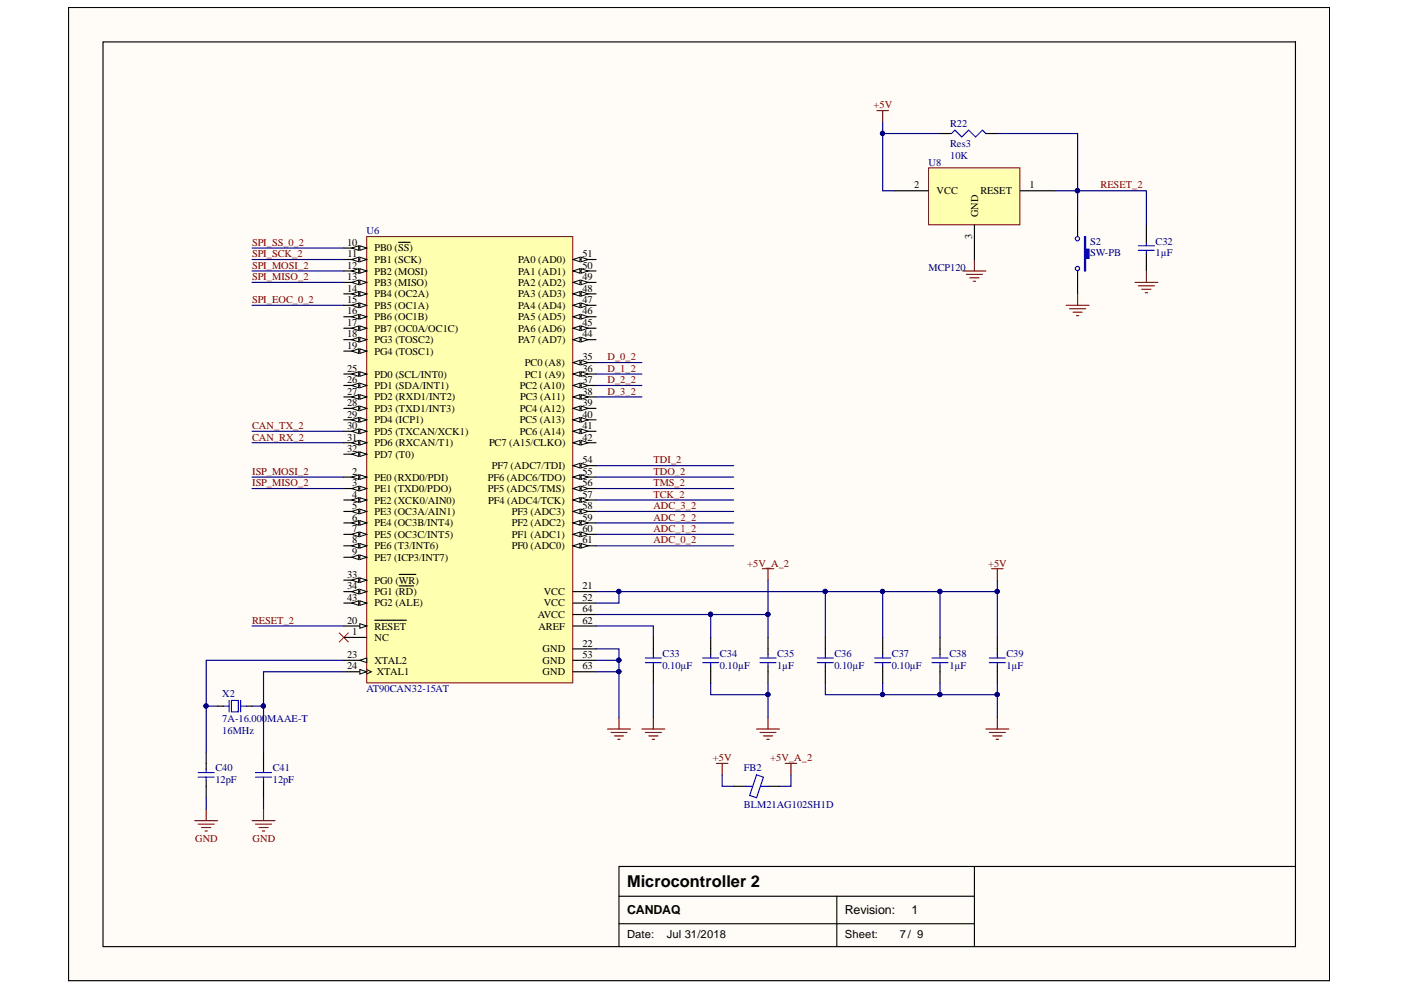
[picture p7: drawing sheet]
<svg xmlns="http://www.w3.org/2000/svg" width="297mm" height="210mm" viewBox="0 0 297 210" stroke-linecap="round" stroke-linejoin="round" font-family="sans-serif">
<defs><g id="words">
<text font-size="3.5" x="132.9" y="188.1">Microcontroller 2</text>
<g font-size="2.6">
<text x="132.9" y="193.9">CANDAQ</text>
<text x="179.1" y="193.9">Revision:</text>
<text x="193.2" y="193.9">1</text>
</g>
<g font-size="2.4">
<text x="132.9" y="199">Date:</text>
<text x="141.4" y="199">Jul 31/2018</text>
<text x="179.1" y="199">Sheet:</text>
<text x="190.8" y="199">7/ 9</text>
</g>
<g font-size="2.2" fill="#800000">
<text x="185.2" y="23">+5V</text>
<text x="233.3" y="40">RESET_2</text>
<text x="53.4" y="52.1">SPI_SS_0_2</text>
<text x="53.4" y="54.6">SPI_SCK_2</text>
<text x="53.4" y="56.9">SPI_MOSI_2</text>
<text x="53.4" y="59.4">SPI_MISO_2</text>
<text x="53.4" y="64.3">SPI_EOC_0_2</text>
<text x="128.8" y="76.4">D_0_2</text>
<text x="128.8" y="78.8">D_1_2</text>
<text x="128.8" y="81.3">D_2_2</text>
<text x="128.8" y="83.7">D_3_2</text>
<text x="53.4" y="93.4">CAN_RX_2</text>
<text x="53.4" y="91">CAN_TX_2</text>
<text x="53.4" y="100.7">ISP_MOSI_2</text>
<text x="138.5" y="98.2">TDI_2</text>
<text x="138.5" y="100.7">TDO_2</text>
<text x="53.4" y="103.1">ISP_MISO_2</text>
<text x="138.5" y="103.1">TMS_2</text>
<text x="138.5" y="105.5">TCK_2</text>
<text x="138.5" y="108">ADC_3_2</text>
<text x="138.5" y="110.4">ADC_2_2</text>
<text x="138.5" y="112.9">ADC_1_2</text>
<text x="138.5" y="115.2">ADC_0_2</text>
<text x="158.4" y="120.1">+5V_A_2</text>
<text x="209.5" y="120.1">+5V</text>
<text x="53.4" y="132.2">RESET_2</text>
<text x="151.1" y="161.4">+5V</text>
<text x="163.3" y="161.4">+5V_A_2</text>
<text x="41.4" y="178.4">GND</text>
<text x="53.5" y="178.4">GND</text>
</g>
<g font-size="2.2" fill="#000080">
<text x="201.4" y="26.9">R22</text>
<text x="196.9" y="35.1">U8</text>
<text x="201.4" y="33.7">10K</text>
<text x="201.4" y="31.3">Res3</text>
<text x="77.7" y="49.7">U6</text>
<text x="231.1" y="51.9">S2</text>
<text x="245" y="51.9">C32</text>
<text x="196.9" y="57.4">MCP120</text>
<text x="231.1" y="54.3">SW-PB</text>
<text x="245" y="54.3">1µF</text>
<text x="140.5" y="141.8">0.10µF</text>
<text x="140.5" y="139.3">C33</text>
<text x="152.7" y="141.8">0.10µF</text>
<text x="152.7" y="139.3">C34</text>
<text x="164.7" y="141.8">1µF</text>
<text x="164.7" y="139.3">C35</text>
<text x="176.9" y="141.8">0.10µF</text>
<text x="176.9" y="139.3">C36</text>
<text x="189.1" y="141.8">0.10µF</text>
<text x="189.1" y="139.3">C37</text>
<text x="201.3" y="141.8">1µF</text>
<text x="201.3" y="139.3">C38</text>
<text x="213.4" y="141.8">1µF</text>
<text x="213.4" y="139.3">C39</text>
<text x="47.1" y="147.8">X2</text>
<text x="77.7" y="146.8">AT90CAN32-15AT</text>
<text x="47.1" y="155.5">16MHz</text>
<text x="47.1" y="153.2">7A-16.000MAAE-T</text>
<text x="45.7" y="166">12pF</text>
<text x="45.7" y="163.6">C40</text>
<text x="57.8" y="166">12pF</text>
<text x="57.8" y="163.6">C41</text>
<text x="157.7" y="163.6">FB2</text>
<text x="157.7" y="171.3">BLM21AG102SH1D</text>
</g>
<g font-size="2.2">
<text x="193.8" y="40">2</text>
<text x="198.6" y="41.2">VCC</text>
<text x="207.9" y="41.2">RESET</text>
<text x="218.3" y="40">1</text>
<text x="207.4" y="46" transform="rotate(-90 207.4 46)">GND</text>
<text x="73.6" y="52.1">10</text>
<text x="79.4" y="53.3">PB0 (SS)</text>
<text x="206.1" y="50.8" transform="rotate(-90 206.1 50.8)">3</text>
<text x="73.6" y="56.9">12</text>
<text x="73.6" y="59.4">13</text>
<text x="73.7" y="54.6">11</text>
<text x="79.4" y="55.8">PB1 (SCK)</text>
<text x="79.4" y="58.2">PB2 (MOSI)</text>
<text x="109.9" y="55.8">PA0 (AD0)</text>
<text x="109.9" y="58.2">PA1 (AD1)</text>
<text x="123.5" y="54.6">51</text>
<text x="123.5" y="56.9">50</text>
<text x="123.5" y="59.4">49</text>
<text x="73.6" y="61.8">14</text>
<text x="73.6" y="64.3">15</text>
<text x="79.4" y="60.7">PB3 (MISO)</text>
<text x="79.4" y="63">PB4 (OC2A)</text>
<text x="79.4" y="65.5">PB5 (OC1A)</text>
<text x="109.9" y="60.7">PA2 (AD2)</text>
<text x="109.9" y="63">PA3 (AD3)</text>
<text x="109.9" y="65.5">PA4 (AD4)</text>
<text x="123.5" y="61.8">48</text>
<text x="123.5" y="64.3">47</text>
<text x="73.6" y="66.6">16</text>
<text x="73.6" y="69.1">17</text>
<text x="73.6" y="71.5">18</text>
<text x="79.4" y="67.9">PB6 (OC1B)</text>
<text x="79.4" y="70.4">PB7 (OC0A/OC1C)</text>
<text x="109.9" y="67.9">PA5 (AD5)</text>
<text x="109.9" y="70.4">PA6 (AD6)</text>
<text x="123.5" y="66.6">46</text>
<text x="123.5" y="69.1">45</text>
<text x="123.5" y="71.5">44</text>
<text x="73.6" y="74">19</text>
<text x="79.4" y="72.7">PG3 (TOSC2)</text>
<text x="79.4" y="75.2">PG4 (TOSC1)</text>
<text x="109.9" y="72.7">PA7 (AD7)</text>
<text x="111.3" y="77.6">PC0 (A8)</text>
<text x="123.5" y="76.4">35</text>
<text x="73.6" y="78.8">25</text>
<text x="73.6" y="81.3">26</text>
<text x="73.6" y="83.7">27</text>
<text x="79.4" y="80.1">PD0 (SCL/INT0)</text>
<text x="79.4" y="82.4">PD1 (SDA/INT1)</text>
<text x="110.2" y="82.4">PC2 (A10)</text>
<text x="111.3" y="80.1">PC1 (A9)</text>
<text x="123.5" y="78.8">36</text>
<text x="123.5" y="81.3">37</text>
<text x="123.5" y="83.7">38</text>
<text x="73.6" y="86.1">28</text>
<text x="73.6" y="88.5">29</text>
<text x="79.4" y="84.9">PD2 (RXD1/INT2)</text>
<text x="79.4" y="87.3">PD3 (TXD1/INT3)</text>
<text x="79.4" y="89.7">PD4 (ICP1)</text>
<text x="110.2" y="87.3">PC4 (A12)</text>
<text x="110.2" y="89.7">PC5 (A13)</text>
<text x="110.3" y="84.9">PC3 (A11)</text>
<text x="123.5" y="86.1">39</text>
<text x="123.5" y="88.5">40</text>
<text x="73.6" y="91">30</text>
<text x="73.6" y="93.4">31</text>
<text x="73.6" y="95.8">32</text>
<text x="79.4" y="92.2">PD5 (TXCAN/XCK1)</text>
<text x="79.4" y="94.6">PD6 (RXCAN/T1)</text>
<text x="103.7" y="94.6">PC7 (A15/CLKO)</text>
<text x="110.2" y="92.2">PC6 (A14)</text>
<text x="123.5" y="91">41</text>
<text x="123.5" y="93.4">42</text>
<text x="74.7" y="100.7">2</text>
<text x="79.4" y="97.1">PD7 (T0)</text>
<text x="79.4" y="101.9">PE0 (RXD0/PDI)</text>
<text x="103.4" y="101.9">PF6 (ADC6/TDO)</text>
<text x="104.3" y="99.4">PF7 (ADC7/TDI)</text>
<text x="123.5" y="100.7">55</text>
<text x="123.5" y="98.2">54</text>
<text x="74.7" y="103.1">3</text>
<text x="74.7" y="105.5">4</text>
<text x="74.7" y="108">5</text>
<text x="79.4" y="104.3">PE1 (TXD0/PDO)</text>
<text x="79.4" y="106.8">PE2 (XCK0/AIN0)</text>
<text x="103.4" y="104.3">PF5 (ADC5/TMS)</text>
<text x="103.5" y="106.8">PF4 (ADC4/TCK)</text>
<text x="123.5" y="108">58</text>
<text x="123.5" y="105.5">57</text>
<text x="123.5" y="103.1">56</text>
<text x="74.7" y="110.4">6</text>
<text x="74.7" y="112.9">7</text>
<text x="79.4" y="109.1">PE3 (OC3A/AIN1)</text>
<text x="79.4" y="111.6">PE4 (OC3B/INT4)</text>
<text x="108.5" y="111.6">PF2 (ADC2)</text>
<text x="108.5" y="109.1">PF3 (ADC3)</text>
<text x="123.5" y="112.9">60</text>
<text x="123.5" y="110.4">59</text>
<text x="74.7" y="115.2">8</text>
<text x="74.7" y="117.7">9</text>
<text x="79.4" y="114">PE5 (OC3C/INT5)</text>
<text x="79.4" y="116.5">PE6 (T3/INT6)</text>
<text x="79.4" y="118.9">PE7 (ICP3/INT7)</text>
<text x="108.5" y="116.5">PF0 (ADC0)</text>
<text x="108.5" y="114">PF1 (ADC1)</text>
<text x="123.5" y="115.2">61</text>
<text x="73.6" y="122.5">33</text>
<text x="73.6" y="124.9">34</text>
<text x="79.4" y="123.8">PG0 (WR)</text>
<text x="123.5" y="124.9">21</text>
<text x="73.6" y="127.4">43</text>
<text x="79.4" y="126.2">PG1 (RD)</text>
<text x="79.4" y="128.6">PG2 (ALE)</text>
<text x="114" y="131">AVCC</text>
<text x="115.3" y="126.2">VCC</text>
<text x="115.3" y="128.6">VCC</text>
<text x="123.5" y="129.8">64</text>
<text x="123.5" y="127.4">52</text>
<text x="73.6" y="132.2">20</text>
<text x="74.7" y="134.7">1</text>
<text x="79.4" y="135.9">NC</text>
<text x="79.4" y="133.5">RESET</text>
<text x="114.2" y="133.5">AREF</text>
<text x="123.5" y="132.2">62</text>
<text x="123.5" y="137.1">22</text>
<text x="73.6" y="141.9">24</text>
<text x="73.6" y="139.6">23</text>
<text x="79.4" y="140.7">XTAL2</text>
<text x="79.9" y="143.2">XTAL1</text>
<text x="115" y="138.3">GND</text>
<text x="115" y="140.7">GND</text>
<text x="115" y="143.2">GND</text>
<text x="123.5" y="139.6">53</text>
<text x="123.5" y="141.9">63</text>
</g>
</g></defs>
<path d="M14.5 1.6h267.4v206.3h-267.4z" fill="#fffcf8" stroke="#000" stroke-width=".21"/>
<path d="M21.8 8.9h252.9v191.8h-252.9zM46.1 149.7h1.3M52.2 149.7h1.2M131.2 190h75.4M131.2 195.9h75.4M177.4 190v10.7M206.6 183.7v17M274.7 183.7h-143.5v17" fill="none" stroke="#000" stroke-width=".24"/>
<path d="M71.9 134.2l2 1.9M73.9 134.2l-2 1.9" fill="none" stroke="#f00" stroke-width=".21"/>
<g fill="none" stroke="#800000" stroke-width=".24">
<path d="M161.6 120.6h2.5M162.8 120.6v2.4M210.2 120.6h2.5M211.5 120.6v2.4M128.8 154.6h4.9M129.5 155.3h3.4M130.3 156h1.9M131 156.8h.5M131.2 152.1v2.5M136.1 154.6h4.9M136.8 155.3h3.4M137.6 156h1.9"/>
<path d="M138.3 156.8h.5M138.5 152.1v2.5M160.4 154.6h4.9M161.1 155.3h3.4M161.9 156h1.9M162.6 156.8h.5M162.8 152.1v2.5M209 154.6h4.9M209.8 155.3h3.4M210.5 156h1.9M211.2 156.8h.5M211.5 152.1v2.5"/>
</g>
<path d="M47.4 149.7h1.2M48.6 148.5v2.4M49.1 148.5h1.4v2.4h-1.4zM51 149.7h1.2M51 148.5v2.4" fill="none" stroke="#00f" stroke-width=".24"/>
<path d="M77.8 50.2h43.6v94.6h-43.6z" fill="#ffffb0" stroke="#800000" stroke-width=".21"/>
<path d="M121.5 55h4.9M72.9 135.1h4.9M121.5 132.7h4.9M121.5 130.3h4.9M121.5 137.6h4.9M121.5 140h4.9M121.5 142.4h4.9" fill="none" stroke="#000" stroke-width=".24"/>
<path d="M121.5 55l1.5-.5v1z" fill="#fffcf8"/>
<path d="M121.5 55l1.5-.5v1z" fill="none" stroke="#000" stroke-width=".21"/>
<path d="M123.2 54.5l1.5 .5-1.5 .5z" fill="#fffcf8"/>
<path d="M123.2 54.5l1.5 .5-1.5 .5z" fill="none" stroke="#000" stroke-width=".21"/>
<path d="M121.5 57.4h4.9" fill="none" stroke="#000" stroke-width=".24"/>
<path d="M121.5 57.4l1.5-.4v.9z" fill="#fffcf8"/>
<path d="M121.5 57.4l1.5-.4v.9z" fill="none" stroke="#000" stroke-width=".21"/>
<path d="M123.2 57l1.5 .4-1.5 .5z" fill="#fffcf8"/>
<path d="M123.2 57l1.5 .4-1.5 .5z" fill="none" stroke="#000" stroke-width=".21"/>
<path d="M121.5 59.9h4.9" fill="none" stroke="#000" stroke-width=".24"/>
<path d="M121.5 59.9l1.5-.5v1z" fill="#fffcf8"/>
<path d="M121.5 59.9l1.5-.5v1z" fill="none" stroke="#000" stroke-width=".21"/>
<path d="M123.2 59.4l1.5 .5-1.5 .5z" fill="#fffcf8"/>
<path d="M123.2 59.4l1.5 .5-1.5 .5z" fill="none" stroke="#000" stroke-width=".21"/>
<path d="M121.5 62.3h4.9" fill="none" stroke="#000" stroke-width=".24"/>
<path d="M121.5 62.3l1.5-.5v1z" fill="#fffcf8"/>
<path d="M121.5 62.3l1.5-.5v1z" fill="none" stroke="#000" stroke-width=".21"/>
<path d="M123.2 61.8l1.5 .5-1.5 .5z" fill="#fffcf8"/>
<path d="M123.2 61.8l1.5 .5-1.5 .5z" fill="none" stroke="#000" stroke-width=".21"/>
<path d="M121.5 64.7h4.9" fill="none" stroke="#000" stroke-width=".24"/>
<path d="M121.5 64.7l1.5-.5v1z" fill="#fffcf8"/>
<path d="M121.5 64.7l1.5-.5v1z" fill="none" stroke="#000" stroke-width=".21"/>
<path d="M123.2 64.2l1.5 .5-1.5 .5z" fill="#fffcf8"/>
<path d="M123.2 64.2l1.5 .5-1.5 .5z" fill="none" stroke="#000" stroke-width=".21"/>
<path d="M121.5 67.2h4.9" fill="none" stroke="#000" stroke-width=".24"/>
<path d="M121.5 67.2l1.5-.5v.9z" fill="#fffcf8"/>
<path d="M121.5 67.2l1.5-.5v.9z" fill="none" stroke="#000" stroke-width=".21"/>
<path d="M123.2 66.7l1.5 .5-1.5 .4z" fill="#fffcf8"/>
<path d="M123.2 66.7l1.5 .5-1.5 .4z" fill="none" stroke="#000" stroke-width=".21"/>
<path d="M121.5 69.6h4.9" fill="none" stroke="#000" stroke-width=".24"/>
<path d="M121.5 69.6l1.5-.5v1z" fill="#fffcf8"/>
<path d="M121.5 69.6l1.5-.5v1z" fill="none" stroke="#000" stroke-width=".21"/>
<path d="M123.2 69.1l1.5 .5-1.5 .5z" fill="#fffcf8"/>
<path d="M123.2 69.1l1.5 .5-1.5 .5z" fill="none" stroke="#000" stroke-width=".21"/>
<path d="M121.5 72h4.9" fill="none" stroke="#000" stroke-width=".24"/>
<path d="M121.5 72l1.5-.5v1z" fill="#fffcf8"/>
<path d="M121.5 72l1.5-.5v1z" fill="none" stroke="#000" stroke-width=".21"/>
<path d="M123.2 71.5l1.5 .5-1.5 .5z" fill="#fffcf8"/>
<path d="M123.2 71.5l1.5 .5-1.5 .5z" fill="none" stroke="#000" stroke-width=".21"/>
<path d="M72.9 52.6h4.9" fill="none" stroke="#000" stroke-width=".24"/>
<path d="M76.3 52.1l1.5 .5-1.5 .5z" fill="#fffcf8"/>
<path d="M76.3 52.1l1.5 .5-1.5 .5z" fill="none" stroke="#000" stroke-width=".21"/>
<path d="M74.6 52.6l1.4-.5v1z" fill="#fffcf8"/>
<path d="M74.6 52.6l1.4-.5v1z" fill="none" stroke="#000" stroke-width=".21"/>
<path d="M72.9 55h4.9M84.5 51.4h2.5" fill="none" stroke="#000" stroke-width=".24"/>
<path d="M76.3 54.5l1.5 .5-1.5 .5z" fill="#fffcf8"/>
<path d="M76.3 54.5l1.5 .5-1.5 .5z" fill="none" stroke="#000" stroke-width=".21"/>
<path d="M74.6 55l1.4-.5v1z" fill="#fffcf8"/>
<path d="M74.6 55l1.4-.5v1z" fill="none" stroke="#000" stroke-width=".21"/>
<path d="M72.9 57.4h4.9" fill="none" stroke="#000" stroke-width=".24"/>
<path d="M76.3 57l1.5 .4-1.5 .5z" fill="#fffcf8"/>
<path d="M76.3 57l1.5 .4-1.5 .5z" fill="none" stroke="#000" stroke-width=".21"/>
<path d="M74.6 57.4l1.4-.4v.9z" fill="#fffcf8"/>
<path d="M74.6 57.4l1.4-.4v.9z" fill="none" stroke="#000" stroke-width=".21"/>
<path d="M72.9 59.9h4.9" fill="none" stroke="#000" stroke-width=".24"/>
<path d="M76.3 59.4l1.5 .5-1.5 .5z" fill="#fffcf8"/>
<path d="M76.3 59.4l1.5 .5-1.5 .5z" fill="none" stroke="#000" stroke-width=".21"/>
<path d="M74.6 59.9l1.4-.5v1z" fill="#fffcf8"/>
<path d="M74.6 59.9l1.4-.5v1z" fill="none" stroke="#000" stroke-width=".21"/>
<path d="M72.9 62.3h4.9" fill="none" stroke="#000" stroke-width=".24"/>
<path d="M76.3 61.8l1.5 .5-1.5 .5z" fill="#fffcf8"/>
<path d="M76.3 61.8l1.5 .5-1.5 .5z" fill="none" stroke="#000" stroke-width=".21"/>
<path d="M74.6 62.3l1.4-.5v1z" fill="#fffcf8"/>
<path d="M74.6 62.3l1.4-.5v1z" fill="none" stroke="#000" stroke-width=".21"/>
<path d="M72.9 64.7h4.9" fill="none" stroke="#000" stroke-width=".24"/>
<path d="M76.3 64.2l1.5 .5-1.5 .5z" fill="#fffcf8"/>
<path d="M76.3 64.2l1.5 .5-1.5 .5z" fill="none" stroke="#000" stroke-width=".21"/>
<path d="M74.6 64.7l1.4-.5v1z" fill="#fffcf8"/>
<path d="M74.6 64.7l1.4-.5v1z" fill="none" stroke="#000" stroke-width=".21"/>
<path d="M72.9 67.2h4.9" fill="none" stroke="#000" stroke-width=".24"/>
<path d="M76.3 66.7l1.5 .5-1.5 .4z" fill="#fffcf8"/>
<path d="M76.3 66.7l1.5 .5-1.5 .4z" fill="none" stroke="#000" stroke-width=".21"/>
<path d="M74.6 67.2l1.4-.5v.9z" fill="#fffcf8"/>
<path d="M74.6 67.2l1.4-.5v.9z" fill="none" stroke="#000" stroke-width=".21"/>
<path d="M72.9 69.6h4.9" fill="none" stroke="#000" stroke-width=".24"/>
<path d="M76.3 69.1l1.5 .5-1.5 .5z" fill="#fffcf8"/>
<path d="M76.3 69.1l1.5 .5-1.5 .5z" fill="none" stroke="#000" stroke-width=".21"/>
<path d="M74.6 69.6l1.4-.5v1z" fill="#fffcf8"/>
<path d="M74.6 69.6l1.4-.5v1z" fill="none" stroke="#000" stroke-width=".21"/>
<path d="M121.5 76.9h4.9" fill="none" stroke="#000" stroke-width=".24"/>
<path d="M121.5 76.9l1.5-.5v1z" fill="#fffcf8"/>
<path d="M121.5 76.9l1.5-.5v1z" fill="none" stroke="#000" stroke-width=".21"/>
<path d="M123.2 76.4l1.5 .5-1.5 .5z" fill="#fffcf8"/>
<path d="M123.2 76.4l1.5 .5-1.5 .5z" fill="none" stroke="#000" stroke-width=".21"/>
<path d="M121.5 79.3h4.9" fill="none" stroke="#000" stroke-width=".24"/>
<path d="M121.5 79.3l1.5-.5v1z" fill="#fffcf8"/>
<path d="M121.5 79.3l1.5-.5v1z" fill="none" stroke="#000" stroke-width=".21"/>
<path d="M123.2 78.8l1.5 .5-1.5 .5z" fill="#fffcf8"/>
<path d="M123.2 78.8l1.5 .5-1.5 .5z" fill="none" stroke="#000" stroke-width=".21"/>
<path d="M121.5 81.7h4.9" fill="none" stroke="#000" stroke-width=".24"/>
<path d="M121.5 81.7l1.5-.5v1z" fill="#fffcf8"/>
<path d="M121.5 81.7l1.5-.5v1z" fill="none" stroke="#000" stroke-width=".21"/>
<path d="M123.2 81.2l1.5 .5-1.5 .5z" fill="#fffcf8"/>
<path d="M123.2 81.2l1.5 .5-1.5 .5z" fill="none" stroke="#000" stroke-width=".21"/>
<path d="M121.5 84.2h4.9" fill="none" stroke="#000" stroke-width=".24"/>
<path d="M121.5 84.2l1.5-.5v.9z" fill="#fffcf8"/>
<path d="M121.5 84.2l1.5-.5v.9z" fill="none" stroke="#000" stroke-width=".21"/>
<path d="M123.2 83.7l1.5 .5-1.5 .4z" fill="#fffcf8"/>
<path d="M123.2 83.7l1.5 .5-1.5 .4z" fill="none" stroke="#000" stroke-width=".21"/>
<path d="M121.5 86.6h4.9" fill="none" stroke="#000" stroke-width=".24"/>
<path d="M121.5 86.6l1.5-.5v1z" fill="#fffcf8"/>
<path d="M121.5 86.6l1.5-.5v1z" fill="none" stroke="#000" stroke-width=".21"/>
<path d="M123.2 86.1l1.5 .5-1.5 .5z" fill="#fffcf8"/>
<path d="M123.2 86.1l1.5 .5-1.5 .5z" fill="none" stroke="#000" stroke-width=".21"/>
<path d="M121.5 89h4.9" fill="none" stroke="#000" stroke-width=".24"/>
<path d="M121.5 89l1.5-.5v1z" fill="#fffcf8"/>
<path d="M121.5 89l1.5-.5v1z" fill="none" stroke="#000" stroke-width=".21"/>
<path d="M123.2 88.5l1.5 .5-1.5 .5z" fill="#fffcf8"/>
<path d="M123.2 88.5l1.5 .5-1.5 .5z" fill="none" stroke="#000" stroke-width=".21"/>
<path d="M121.5 91.4h4.9" fill="none" stroke="#000" stroke-width=".24"/>
<path d="M121.5 91.4l1.5-.4v.9z" fill="#fffcf8"/>
<path d="M121.5 91.4l1.5-.4v.9z" fill="none" stroke="#000" stroke-width=".21"/>
<path d="M123.2 91l1.5 .4-1.5 .5z" fill="#fffcf8"/>
<path d="M123.2 91l1.5 .4-1.5 .5z" fill="none" stroke="#000" stroke-width=".21"/>
<path d="M121.5 93.9h4.9" fill="none" stroke="#000" stroke-width=".24"/>
<path d="M121.5 93.9l1.5-.5v1z" fill="#fffcf8"/>
<path d="M121.5 93.9l1.5-.5v1z" fill="none" stroke="#000" stroke-width=".21"/>
<path d="M123.2 93.4l1.5 .5-1.5 .5z" fill="#fffcf8"/>
<path d="M123.2 93.4l1.5 .5-1.5 .5z" fill="none" stroke="#000" stroke-width=".21"/>
<path d="M72.9 79.3h4.9" fill="none" stroke="#000" stroke-width=".24"/>
<path d="M76.3 78.8l1.5 .5-1.5 .5z" fill="#fffcf8"/>
<path d="M76.3 78.8l1.5 .5-1.5 .5z" fill="none" stroke="#000" stroke-width=".21"/>
<path d="M74.6 79.3l1.4-.5v1z" fill="#fffcf8"/>
<path d="M74.6 79.3l1.4-.5v1z" fill="none" stroke="#000" stroke-width=".21"/>
<path d="M72.9 81.7h4.9" fill="none" stroke="#000" stroke-width=".24"/>
<path d="M76.3 81.2l1.5 .5-1.5 .5z" fill="#fffcf8"/>
<path d="M76.3 81.2l1.5 .5-1.5 .5z" fill="none" stroke="#000" stroke-width=".21"/>
<path d="M74.6 81.7l1.4-.5v1z" fill="#fffcf8"/>
<path d="M74.6 81.7l1.4-.5v1z" fill="none" stroke="#000" stroke-width=".21"/>
<path d="M72.9 84.2h4.9" fill="none" stroke="#000" stroke-width=".24"/>
<path d="M76.3 83.7l1.5 .5-1.5 .4z" fill="#fffcf8"/>
<path d="M76.3 83.7l1.5 .5-1.5 .4z" fill="none" stroke="#000" stroke-width=".21"/>
<path d="M74.6 84.2l1.4-.5v.9z" fill="#fffcf8"/>
<path d="M74.6 84.2l1.4-.5v.9z" fill="none" stroke="#000" stroke-width=".21"/>
<path d="M72.9 86.6h4.9" fill="none" stroke="#000" stroke-width=".24"/>
<path d="M76.3 86.1l1.5 .5-1.5 .5z" fill="#fffcf8"/>
<path d="M76.3 86.1l1.5 .5-1.5 .5z" fill="none" stroke="#000" stroke-width=".21"/>
<path d="M74.6 86.6l1.4-.5v1z" fill="#fffcf8"/>
<path d="M74.6 86.6l1.4-.5v1z" fill="none" stroke="#000" stroke-width=".21"/>
<path d="M72.9 89h4.9" fill="none" stroke="#000" stroke-width=".24"/>
<path d="M76.3 88.5l1.5 .5-1.5 .5z" fill="#fffcf8"/>
<path d="M76.3 88.5l1.5 .5-1.5 .5z" fill="none" stroke="#000" stroke-width=".21"/>
<path d="M74.6 89l1.4-.5v1z" fill="#fffcf8"/>
<path d="M74.6 89l1.4-.5v1z" fill="none" stroke="#000" stroke-width=".21"/>
<path d="M72.9 91.4h4.9" fill="none" stroke="#000" stroke-width=".24"/>
<path d="M76.3 91l1.5 .4-1.5 .5z" fill="#fffcf8"/>
<path d="M76.3 91l1.5 .4-1.5 .5z" fill="none" stroke="#000" stroke-width=".21"/>
<path d="M74.6 91.4l1.4-.4v.9z" fill="#fffcf8"/>
<path d="M74.6 91.4l1.4-.4v.9z" fill="none" stroke="#000" stroke-width=".21"/>
<path d="M72.9 93.9h4.9" fill="none" stroke="#000" stroke-width=".24"/>
<path d="M76.3 93.4l1.5 .5-1.5 .5z" fill="#fffcf8"/>
<path d="M76.3 93.4l1.5 .5-1.5 .5z" fill="none" stroke="#000" stroke-width=".21"/>
<path d="M74.6 93.9l1.4-.5v1z" fill="#fffcf8"/>
<path d="M74.6 93.9l1.4-.5v1z" fill="none" stroke="#000" stroke-width=".21"/>
<path d="M72.9 96.3h4.9" fill="none" stroke="#000" stroke-width=".24"/>
<path d="M76.3 95.8l1.5 .5-1.5 .5z" fill="#fffcf8"/>
<path d="M76.3 95.8l1.5 .5-1.5 .5z" fill="none" stroke="#000" stroke-width=".21"/>
<path d="M74.6 96.3l1.4-.5v1z" fill="#fffcf8"/>
<path d="M74.6 96.3l1.4-.5v1z" fill="none" stroke="#000" stroke-width=".21"/>
<path d="M72.9 101.2h4.9" fill="none" stroke="#000" stroke-width=".24"/>
<path d="M76.3 100.7l1.5 .5-1.5 .4z" fill="#fffcf8"/>
<path d="M76.3 100.7l1.5 .5-1.5 .4z" fill="none" stroke="#000" stroke-width=".21"/>
<path d="M74.6 101.2l1.4-.5v.9z" fill="#fffcf8"/>
<path d="M74.6 101.2l1.4-.5v.9z" fill="none" stroke="#000" stroke-width=".21"/>
<path d="M72.9 103.6h4.9" fill="none" stroke="#000" stroke-width=".24"/>
<path d="M76.3 103.1l1.5 .5-1.5 .5z" fill="#fffcf8"/>
<path d="M76.3 103.1l1.5 .5-1.5 .5z" fill="none" stroke="#000" stroke-width=".21"/>
<path d="M74.6 103.6l1.4-.5v1z" fill="#fffcf8"/>
<path d="M74.6 103.6l1.4-.5v1z" fill="none" stroke="#000" stroke-width=".21"/>
<path d="M72.9 106h4.9" fill="none" stroke="#000" stroke-width=".24"/>
<path d="M76.3 105.5l1.5 .5-1.5 .5z" fill="#fffcf8"/>
<path d="M76.3 105.5l1.5 .5-1.5 .5z" fill="none" stroke="#000" stroke-width=".21"/>
<path d="M74.6 106l1.4-.5v1z" fill="#fffcf8"/>
<path d="M74.6 106l1.4-.5v1z" fill="none" stroke="#000" stroke-width=".21"/>
<path d="M72.9 108.4h4.9" fill="none" stroke="#000" stroke-width=".24"/>
<path d="M76.3 108l1.5 .4-1.5 .5z" fill="#fffcf8"/>
<path d="M76.3 108l1.5 .4-1.5 .5z" fill="none" stroke="#000" stroke-width=".21"/>
<path d="M74.6 108.4l1.4-.4v.9z" fill="#fffcf8"/>
<path d="M74.6 108.4l1.4-.4v.9z" fill="none" stroke="#000" stroke-width=".21"/>
<path d="M72.9 110.9h4.9" fill="none" stroke="#000" stroke-width=".24"/>
<path d="M76.3 110.4l1.5 .5-1.5 .5z" fill="#fffcf8"/>
<path d="M76.3 110.4l1.5 .5-1.5 .5z" fill="none" stroke="#000" stroke-width=".21"/>
<path d="M74.6 110.9l1.4-.5v1z" fill="#fffcf8"/>
<path d="M74.6 110.9l1.4-.5v1z" fill="none" stroke="#000" stroke-width=".21"/>
<path d="M72.9 113.3h4.9" fill="none" stroke="#000" stroke-width=".24"/>
<path d="M76.3 112.8l1.5 .5-1.5 .5z" fill="#fffcf8"/>
<path d="M76.3 112.8l1.5 .5-1.5 .5z" fill="none" stroke="#000" stroke-width=".21"/>
<path d="M74.6 113.3l1.4-.5v1z" fill="#fffcf8"/>
<path d="M74.6 113.3l1.4-.5v1z" fill="none" stroke="#000" stroke-width=".21"/>
<path d="M72.9 115.7h4.9" fill="none" stroke="#000" stroke-width=".24"/>
<path d="M76.3 115.2l1.5 .5-1.5 .5z" fill="#fffcf8"/>
<path d="M76.3 115.2l1.5 .5-1.5 .5z" fill="none" stroke="#000" stroke-width=".21"/>
<path d="M74.6 115.7l1.4-.5v1z" fill="#fffcf8"/>
<path d="M74.6 115.7l1.4-.5v1z" fill="none" stroke="#000" stroke-width=".21"/>
<path d="M72.9 118.2h4.9" fill="none" stroke="#000" stroke-width=".24"/>
<path d="M76.3 117.7l1.5 .5-1.5 .4z" fill="#fffcf8"/>
<path d="M76.3 117.7l1.5 .5-1.5 .4z" fill="none" stroke="#000" stroke-width=".21"/>
<path d="M74.6 118.2l1.4-.5v.9z" fill="#fffcf8"/>
<path d="M74.6 118.2l1.4-.5v.9z" fill="none" stroke="#000" stroke-width=".21"/>
<path d="M121.5 115.7h4.9" fill="none" stroke="#000" stroke-width=".24"/>
<path d="M121.5 115.7l1.5-.5v1z" fill="#fffcf8"/>
<path d="M121.5 115.7l1.5-.5v1z" fill="none" stroke="#000" stroke-width=".21"/>
<path d="M123.2 115.2l1.5 .5-1.5 .5z" fill="#fffcf8"/>
<path d="M123.2 115.2l1.5 .5-1.5 .5z" fill="none" stroke="#000" stroke-width=".21"/>
<path d="M121.5 113.3h4.9" fill="none" stroke="#000" stroke-width=".24"/>
<path d="M121.5 113.3l1.5-.5v1z" fill="#fffcf8"/>
<path d="M121.5 113.3l1.5-.5v1z" fill="none" stroke="#000" stroke-width=".21"/>
<path d="M123.2 112.8l1.5 .5-1.5 .5z" fill="#fffcf8"/>
<path d="M123.2 112.8l1.5 .5-1.5 .5z" fill="none" stroke="#000" stroke-width=".21"/>
<path d="M121.5 110.9h4.9" fill="none" stroke="#000" stroke-width=".24"/>
<path d="M121.5 110.9l1.5-.5v1z" fill="#fffcf8"/>
<path d="M121.5 110.9l1.5-.5v1z" fill="none" stroke="#000" stroke-width=".21"/>
<path d="M123.2 110.4l1.5 .5-1.5 .5z" fill="#fffcf8"/>
<path d="M123.2 110.4l1.5 .5-1.5 .5z" fill="none" stroke="#000" stroke-width=".21"/>
<path d="M121.5 108.4h4.9" fill="none" stroke="#000" stroke-width=".24"/>
<path d="M121.5 108.4l1.5-.4v.9z" fill="#fffcf8"/>
<path d="M121.5 108.4l1.5-.4v.9z" fill="none" stroke="#000" stroke-width=".21"/>
<path d="M123.2 108l1.5 .4-1.5 .5z" fill="#fffcf8"/>
<path d="M123.2 108l1.5 .4-1.5 .5z" fill="none" stroke="#000" stroke-width=".21"/>
<path d="M121.5 106h4.9" fill="none" stroke="#000" stroke-width=".24"/>
<path d="M121.5 106l1.5-.5v1z" fill="#fffcf8"/>
<path d="M121.5 106l1.5-.5v1z" fill="none" stroke="#000" stroke-width=".21"/>
<path d="M123.2 105.5l1.5 .5-1.5 .5z" fill="#fffcf8"/>
<path d="M123.2 105.5l1.5 .5-1.5 .5z" fill="none" stroke="#000" stroke-width=".21"/>
<path d="M121.5 103.6h4.9" fill="none" stroke="#000" stroke-width=".24"/>
<path d="M121.5 103.6l1.5-.5v1z" fill="#fffcf8"/>
<path d="M121.5 103.6l1.5-.5v1z" fill="none" stroke="#000" stroke-width=".21"/>
<path d="M123.2 103.1l1.5 .5-1.5 .5z" fill="#fffcf8"/>
<path d="M123.2 103.1l1.5 .5-1.5 .5z" fill="none" stroke="#000" stroke-width=".21"/>
<path d="M121.5 101.2h4.9" fill="none" stroke="#000" stroke-width=".24"/>
<path d="M121.5 101.2l1.5-.5v.9z" fill="#fffcf8"/>
<path d="M121.5 101.2l1.5-.5v.9z" fill="none" stroke="#000" stroke-width=".21"/>
<path d="M123.2 100.7l1.5 .5-1.5 .4z" fill="#fffcf8"/>
<path d="M123.2 100.7l1.5 .5-1.5 .4z" fill="none" stroke="#000" stroke-width=".21"/>
<path d="M121.5 98.7h4.9" fill="none" stroke="#000" stroke-width=".24"/>
<path d="M121.5 98.7l1.5-.5v1z" fill="#fffcf8"/>
<path d="M121.5 98.7l1.5-.5v1z" fill="none" stroke="#000" stroke-width=".21"/>
<path d="M123.2 98.2l1.5 .5-1.5 .5z" fill="#fffcf8"/>
<path d="M123.2 98.2l1.5 .5-1.5 .5z" fill="none" stroke="#000" stroke-width=".21"/>
<path d="M72.9 123h4.9" fill="none" stroke="#000" stroke-width=".24"/>
<path d="M76.3 122.5l1.5 .5-1.5 .5z" fill="#fffcf8"/>
<path d="M76.3 122.5l1.5 .5-1.5 .5z" fill="none" stroke="#000" stroke-width=".21"/>
<path d="M74.6 123l1.4-.5v1z" fill="#fffcf8"/>
<path d="M74.6 123l1.4-.5v1z" fill="none" stroke="#000" stroke-width=".21"/>
<path d="M72.9 125.4h4.9M84.6 121.8h3.6" fill="none" stroke="#000" stroke-width=".24"/>
<path d="M76.3 125l1.5 .4-1.5 .5z" fill="#fffcf8"/>
<path d="M76.3 125l1.5 .4-1.5 .5z" fill="none" stroke="#000" stroke-width=".21"/>
<path d="M74.6 125.4l1.4-.4v.9z" fill="#fffcf8"/>
<path d="M74.6 125.4l1.4-.4v.9z" fill="none" stroke="#000" stroke-width=".21"/>
<path d="M72.9 127.9h4.9M84.6 124.2h3.1" fill="none" stroke="#000" stroke-width=".24"/>
<path d="M76.3 127.4l1.5 .5-1.5 .5z" fill="#fffcf8"/>
<path d="M76.3 127.4l1.5 .5-1.5 .5z" fill="none" stroke="#000" stroke-width=".21"/>
<path d="M74.6 127.9l1.4-.5v1z" fill="#fffcf8"/>
<path d="M74.6 127.9l1.4-.5v1z" fill="none" stroke="#000" stroke-width=".21"/>
<path d="M72.9 72h4.9" fill="none" stroke="#000" stroke-width=".24"/>
<path d="M76.3 71.5l1.5 .5-1.5 .5z" fill="#fffcf8"/>
<path d="M76.3 71.5l1.5 .5-1.5 .5z" fill="none" stroke="#000" stroke-width=".21"/>
<path d="M74.6 72l1.4-.5v1z" fill="#fffcf8"/>
<path d="M74.6 72l1.4-.5v1z" fill="none" stroke="#000" stroke-width=".21"/>
<path d="M72.9 74.4h4.9" fill="none" stroke="#000" stroke-width=".24"/>
<path d="M76.3 74l1.5 .4-1.5 .5z" fill="#fffcf8"/>
<path d="M76.3 74l1.5 .4-1.5 .5z" fill="none" stroke="#000" stroke-width=".21"/>
<path d="M74.6 74.4l1.4-.4v.9z" fill="#fffcf8"/>
<path d="M74.6 74.4l1.4-.4v.9z" fill="none" stroke="#000" stroke-width=".21"/>
<path d="M72.9 132.7h4.9" fill="none" stroke="#000" stroke-width=".24"/>
<path d="M76.3 132.2l1.5 .5-1.5 .5z" fill="#fffcf8"/>
<path d="M76.3 132.2l1.5 .5-1.5 .5zM77.8 141.9l.9 .5-.9 .5" fill="none" stroke="#000" stroke-width=".21"/>
<path d="M79.5 131.5h6.7M121.5 125.4h4.9M121.5 127.9h4.9M72.9 142.4h4.9" fill="none" stroke="#000" stroke-width=".24"/>
<path d="M76.3 141.9l1.5 .5-1.5 .5z" fill="#fffcf8"/>
<path d="M76.3 141.9l1.5 .5-1.5 .5z" fill="none" stroke="#000" stroke-width=".21"/>
<path d="M72.9 140h4.9" fill="none" stroke="#000" stroke-width=".24"/>
<path d="M76.3 140l1.5-.5v1z" fill="#fffcf8"/>
<path d="M76.3 140l1.5-.5v1z" fill="none" stroke="#000" stroke-width=".21"/>
<g fill="none" stroke="#000" stroke-width=".24">
<path d="M228.5 45.3v4.9M228.5 57.4v4.9M138.5 135.1v3.7M150.7 135.1v3.7M162.8 135.1v3.7M175 135.1v3.7M187.1 135.1v3.7M199.3 135.1v3.7M211.5 135.1v3.7M43.7 159.4v3.7M55.9 159.4v3.7M138.5 141.2v3.7"/>
<path d="M150.7 141.2v3.7M162.8 141.2v3.7M175 141.2v3.7M187.1 141.2v3.7M199.3 141.2v3.7M211.5 141.2v3.7M43.7 165.5v3.6M55.9 165.5v3.6M155.5 166.7h2.5M162.8 166.7h2.5"/>
</g>
<g fill="none" stroke="#00f" stroke-width=".24">
<path d="M136.8 139.5h3.4M138.5 138.8v.7M149 139.5h3.4M150.7 138.8v.7M161.1 139.5h3.4M162.8 138.8v.7M173.3 139.5h3.4M175 138.8v.7M185.4 139.5h3.4M187.1 138.8v.7M197.6 139.5h3.4M199.3 138.8v.7"/>
<path d="M209.8 139.5h3.4M211.5 138.8v.7M136.8 140.5h3.4M138.5 140.5v.7M149 140.5h3.4M150.7 140.5v.7M161.1 140.5h3.4M162.8 140.5v.7M173.3 140.5h3.4M175 140.5v.7M185.4 140.5h3.4M187.1 140.5v.7"/>
<path d="M197.6 140.5h3.4M199.3 140.5v.7M209.8 140.5h3.4M211.5 140.5v.7M42 164.8h3.4M42 163.8h3.4M43.7 163.1v.7M43.7 164.8v.7M54.2 164.8h3.4M54.2 163.8h3.4M55.9 163.1v.7M55.9 164.8v.7"/>
<path d="M158 166.7h1.4M160.4 164.3l1.5 .5-1.5 4.3-1.5-.4zM161.4 166.7h1.4"/>
</g>
<g fill="none" stroke="#800000" stroke-width=".24">
<path d="M204.2 57.4h4.8M204.9 58.2h3.4M205.6 58.9h2M206.3 59.6h.5M206.6 55v2.4M41.3 174h4.8M42 174.7h3.4M42.7 175.5h2M43.5 176.2h.5M43.7 171.6v2.4M53.4 174h4.9M54.2 174.7h3.4"/>
<path d="M54.9 175.5h1.9M55.6 176.2h.5M55.9 171.6v2.4M151.9 161.9h2.4M153.1 161.9v2.4M166.5 161.9h2.4M167.7 161.9v2.4"/>
</g>
<path d="M229.9 50.2h.3v2.6h.7v2h-.7v2.6h-.3z" fill-rule="evenodd" fill="#00f"/>
<g fill="none" stroke="#00f" stroke-width=".24">
<path d="M201.7 28.3l.8-.7 1.4 1.4 1.5-1.4 1.4 1.4 1.5-1.4 .7 .7M229.9 50.2h.3v2.6h.7v2h-.7v2.6h-.3zM241.4 52.1h3.4M241.4 53.1h3.4M243.1 51.4v.7M243.1 53.1v.7"/>
<circle cx="228.4" cy="56.9" r=".45"/>
<circle cx="228.4" cy="50.6" r=".45"/>
</g>
<path d="M199.3 28.3h2.4M209 28.3h2.5M243.1 47.7v3.7M243.1 53.8v3.6" fill="none" stroke="#000" stroke-width=".24"/>
<path d="M185.9 23.5h2.5M187.1 23.5v2.4M240.6 59.9h4.9M243.1 57.4v2.5M226 64.7h4.9M226.8 65.5h3.4M227.5 66.2h1.9M228.2 66.9h.5M228.5 62.3v2.4M241.4 60.6h3.4M242.1 61.3h1.9M242.8 62.1h.5" fill="none" stroke="#800000" stroke-width=".24"/>
<path d="M196.9 35.6h19.3v12.1h-19.3z" fill="#ffffb0" stroke="#800000" stroke-width=".21"/>
<path d="M189.6 40.5h7.3M206.6 47.7v7.3M216.3 40.5h7.3" fill="none" stroke="#000" stroke-width=".24"/>
<g fill="none" stroke="#000080" stroke-width=".24">
<path d="M187.1 25.9v2.4h12.2M187.1 28.3v12.2h2.5M211.5 28.3h17v17M53.4 55h19.5M53.4 57.4h19.5M53.4 59.9h19.5M53.4 52.6h19.5M223.6 40.5h19.5v7.2M53.4 64.7h19.5M126.4 79.3h9.7M126.4 76.9h9.7M53.4 93.9h19.5"/>
<path d="M53.4 91.4h19.5M126.4 98.7h29.1M126.4 81.7h9.7M126.4 84.2h9.7M53.4 101.2h19.5M53.4 103.6h19.5M126.4 108.4h29.1M126.4 110.9h29.1M126.4 113.3h29.1M126.4 115.7h29.1M126.4 101.2h29.1M126.4 103.6h29.1"/>
<path d="M126.4 106h29.1M53.4 132.7h19.5M126.4 137.6h4.8v2.4M126.4 125.4h4.8v2.5h-4.8M126.4 132.7h12.1v2.4M126.4 130.3h24.3M131.2 125.4h43.8M150.7 130.3v4.8M162.8 123v7.3h-12.1M162.8 130.3v4.8M187.1 125.4v9.7M199.3 125.4v9.7"/>
<path d="M211.5 123v2.4h-36.5v9.7M211.5 125.4v9.7M43.7 149.7h2.4M53.4 149.7h2.5M72.9 140h-29.2v19.4M72.9 142.4h-17v17M126.4 140h4.8v2.4M126.4 142.4h4.8v9.7M138.5 144.9v7.2M150.7 144.9v2.4h12.1v4.8M162.8 144.9v2.4M175 144.9v2.4h12.1v-2.4"/>
<path d="M199.3 144.9v2.4M211.5 144.9v2.4h-24.4M211.5 147.3v4.8M43.7 169.1v2.5M55.9 169.1v2.5M153.1 164.3v2.4h2.4M167.7 164.3v2.4h-2.4"/>
</g>
<g fill="#000080" stroke="#000080" stroke-width=".21">
<circle cx="131.2" cy="140" r=".45"/>
<circle cx="131.2" cy="142.4" r=".45"/>
<circle cx="131.2" cy="125.4" r=".45"/>
<circle cx="175" cy="125.4" r=".45"/>
<circle cx="150.6" cy="130.3" r=".45"/>
<circle cx="43.7" cy="149.7" r=".45"/>
<circle cx="55.8" cy="149.7" r=".45"/>
<circle cx="187.1" cy="147.3" r=".45"/>
<circle cx="162.8" cy="147.3" r=".45"/>
<circle cx="162.8" cy="130.3" r=".45"/>
<circle cx="199.3" cy="147.3" r=".45"/>
<circle cx="211.4" cy="147.3" r=".45"/>
<circle cx="187.1" cy="125.4" r=".45"/>
<circle cx="199.3" cy="125.4" r=".45"/>
<circle cx="211.4" cy="125.4" r=".45"/>
<circle cx="187.1" cy="28.3" r=".45"/>
<circle cx="228.4" cy="40.4" r=".45"/>
</g>
<use href="#words"/>
</svg>
